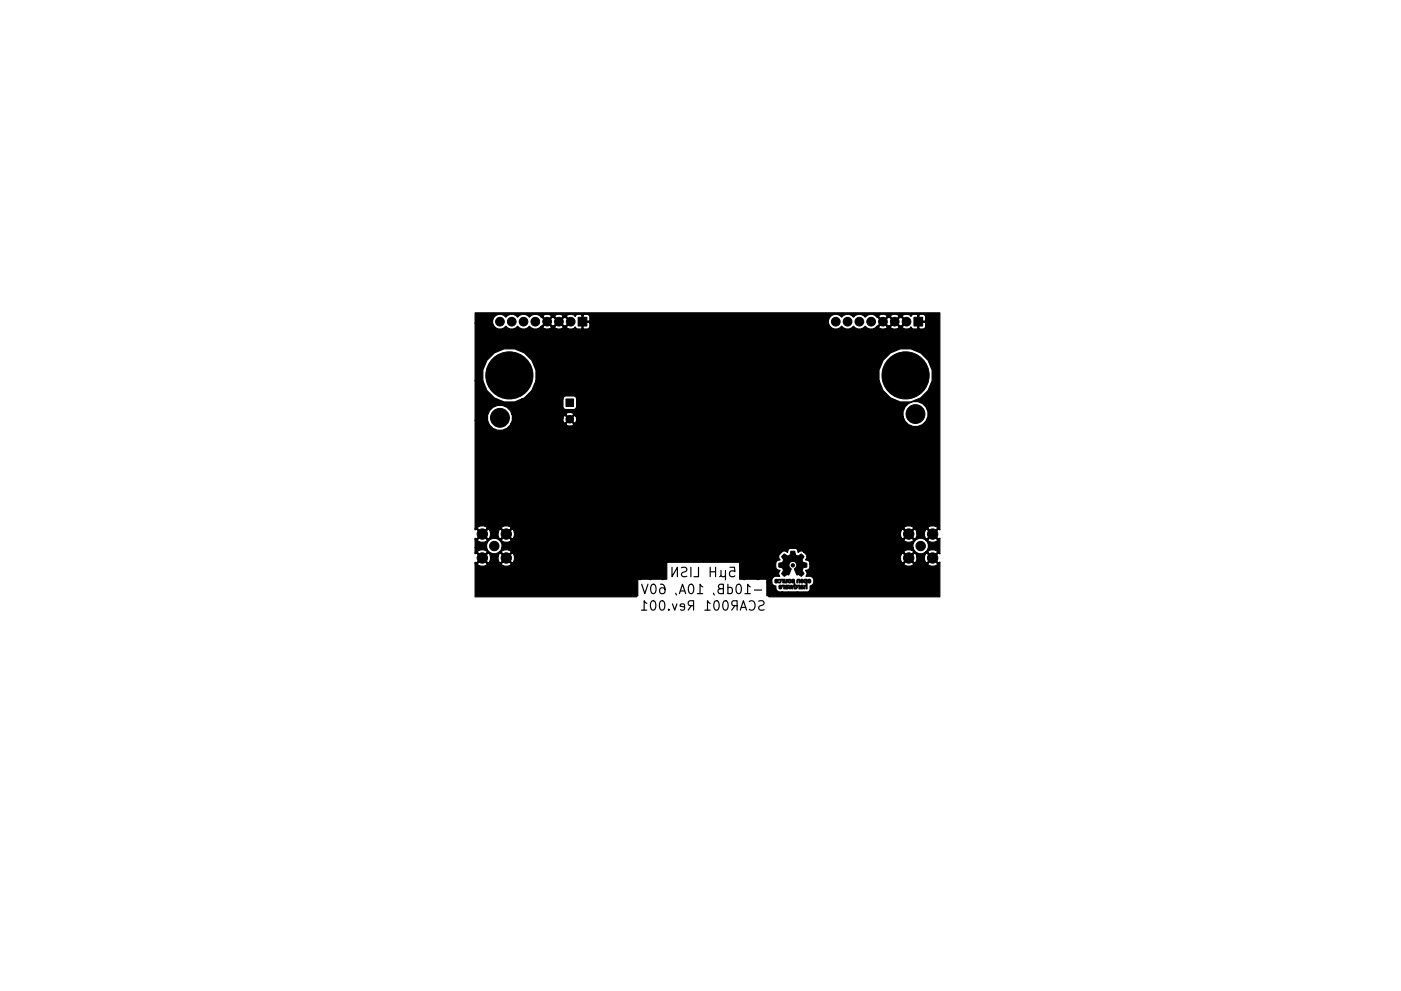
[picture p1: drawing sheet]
<svg xmlns="http://www.w3.org/2000/svg" width="297mm" height="210mm" viewBox="0 0 297 210" stroke-linecap="round" stroke-linejoin="round" font-family="sans-serif">
<g fill="none" stroke="#000" stroke-width=".25">
<path d="M136 129.5h1.1M136 124l.7 2 .7-2M137.1 128l-.5-.5v2M138.1 127.6l.5-.1a1.25 1.25 0 0 1 0 2l-.4-.1-.2-.3-.1-.9zM138.2 124h.4a1.25 1.25 0 0 1 0 2h-.2a1.33 1.33 0 0 1-.2-2zM140 127.6l.5-.1a1.25 1.25 0 0 1 0 2l-.4-.1-.2-.3-.1-.9zM140 124a.79 .79 0 0 1 1 .8v.8l-.2 .3-.6 .1-.3-.2v-.7l.1-.3 .6-.1 .4 .4M141.8 129.3v.2M142.5 120.4v2l1.1-2v2M142.6 128.1l.4 1.4 .5-1.4M143.3 125.9l.2 .3M144 126l.7-2 .7 2"/>
<path d="M144.2 125.4h1M144.5 120.4h.7l.4 .3-.2 .5-.8 .4v.6l.3 .2 .7-.1M145.1 128.8l-.9-.2 .1-.4 .6-.1 .2 .3-.1 1h-.7M146.1 124.1l.5-.1a1.25 1.25 0 0 1 0 2l-.4-.1-.2-.3-.1-.9zM146.5 120.4v2M146.6 128.5l-.7 1M147 128.5h-.7a.54 .54 0 0 1-.4-.5 .54 .54 0 0 1 .4-.5h.7v2M147.9 126h1.1M148.1 120.4v2h-1M149 124.5l-.6-.5v2M149.4 129.5h1.2M150.6 128l-.6-.5v2"/>
<path d="M150.6 121.3h1.1M150.6 120.4v2M151.3 125.9l.2 .3M151.5 127.6l.5-.1a1.25 1.25 0 0 1 0 2l-.4-.1-.2-.3-.1-.9zM151.7 120.4v2M152.7 124.9a.53 .53 0 0 0-.5 .5 .53 .53 0 0 0 .4 .6h.8v-2h-.7l-.3 .1-.1 .4 .2 .3 .9 .1M152.9 122.1l-.3 .3M152.9 121l.1 1.3 .5 .1 .3-.3M153.4 127.6l.5-.1a1.25 1.25 0 0 1 0 2l-.4-.1-.2-.3-.1-.9zM153.8 121v2M154.3 124.7l.6-.1 .4 .4v.6l-.2 .3h-.8M154.3 124v2"/>
<path d="M154.8 120.4h.9l.1 .9-.3-.2-.6 .1-.2 .3 .1 .7 .3 .2h.4l.3-.2M155.8 128.5l-.7 1M156.2 124.1l.5-.1a1.25 1.25 0 0 1 0 2l-.4-.1-.2-.3-.1-.9zM156.3 128.5l-1-.1a.54 .54 0 0 1-.2-.5 .54 .54 0 0 1 .4-.4h.8v2M157 129.5l.6-2 .7 2M157.1 128.9h1M157.9 126h1.2M158.9 127.6a.8 .8 0 0 1 1 0 .8 .8 0 0 1 .2 1 .75 .75 0 0 1-.4 .8 .75 .75 0 0 1-.8-.1M159.1 124.5l-.6-.5v2M159.9 125.2h1.6M160.9 127.5h.7l.4 .3-.2 .5-.8 .4v.6l.2 .2 .8-.1"/>
</g>
<g fill="#000" stroke="#000" stroke-width=".21">
<path d="M122.6 67.3h1.8v1.9h-1.8zM193.8 67.3h1.8v1.9h-1.8zM120 84.6h1.6v1.6h-1.6zM166.1 117.7l.2-.2 .7 .5 .5-.3 .2-.8h.8l.2 .8 .5 .3 .7-.5a.56 .56 0 0 1 .4 .9 .68 .68 0 0 0 0 .9 .68 .68 0 0 0 .7 .2h.1a.55 .55 0 0 1-.3 .9 .71 .71 0 0 0-.7 .5 .71 .71 0 0 0 .4 .8 .55 .55 0 0 1-.9 .4l-.3-.2-.3 .1-.6-1.2a.83 .83 0 0 0 .5-1.1 .83 .83 0 0 0-1-.5 .83 .83 0 0 0-.5 1l.3 .4a1.26 1.26 0 0 1-.4 1.2l-.1 .2a.44 .44 0 0 0-.8 .2 .67 .67 0 0 1-.7-.5 .74 .74 0 0 0 .3-.9 .74 .74 0 0 0-.8-.5h-.1a.55 .55 0 0 1 .4-.9 .68 .68 0 0 0 .6-.6 .68 .68 0 0 0-.4-.7zM164.3 123a.33 .33 0 0 1 .4-.1 .33 .33 0 0 1 .2 .3l-.3-.2-.1 .2a.31 .31 0 0 1 .4 .1 .31 .31 0 0 1-.1 .4 .31 .31 0 0 1-.4 0l-.1-.1 .5-.2h-.5zM165 123a.39 .39 0 0 1 .5 0 .39 .39 0 0 1 0 .6 .39 .39 0 0 1-.5 0v-.1a.26 .26 0 0 0 .4-.1 .26 .26 0 0 0-.2-.3zM165.2 124.2h.1a.33 .33 0 0 1 .3 0 .33 .33 0 0 1 .2 .3l-.3-.2-.2 .2a.31 .31 0 0 1 .5 .1 .31 .31 0 0 1-.1 .4 .31 .31 0 0 1-.5-.1v-.2l.3 .1 .1-.2h-.5zM165.6 122.9h.5v.8h-.1v-.6zM165.8 124.2l.5-.1v.9h-.1l-.1-.6zM166.6 124.2h.5l-.4 .2 .4 .1 .1 .2h-.5l.1 .1 .4-.1-.1 .2-.6 .1zM166.3 122.9h.2v.6l.3-.1v-.5h.1v.4a.43 .43 0 0 1-.2 .4 .43 .43 0 0 1-.4 0zM167.2 122.9a.34 .34 0 0 1 .4 0 .34 .34 0 0 1 .1 .4l-.1-.1a.17 .17 0 0 0-.3 0 .17 .17 0 0 0 0 .2 .17 .17 0 0 0 .3 0v-.1a.22 .22 0 0 1 .1 .3 .22 .22 0 0 1-.3 .1l-.3-.2z"/>
<path d="M167.2 124.1h.1l.2 .6 .2-.6h.1l.2 .5 .1-.5h.2l-.3 .9h-.1l-.2-.6-.1 .6h-.2zM167.9 123a.32 .32 0 0 1 .4-.1 .32 .32 0 0 1 .1 .4 .32 .32 0 0 1-.4 .1l.5 .2a.32 .32 0 0 1-.4 .1 .32 .32 0 0 1-.1-.5l.3-.1h-.4zM168.4 123.8h.2v.4h.4v.4l-.2-.1a.19 .19 0 0 0-.2-.1 .19 .19 0 0 0-.1 .3 .19 .19 0 0 0 .3 0l.2-.1-.1 .3-.5 .1zM169 122.9h.6v.8h-.2v-.4a.17 .17 0 0 0-.1-.2 .17 .17 0 0 0-.2 .2v.4h-.2zM169 124.2l.6-.1v.9h-.2v-.3a.33 .33 0 0 0-.4-.4zM169.8 123l.4-.1 .2 .3-.4-.2-.1 .2h.3a.27 .27 0 0 1 .2 .4 .27 .27 0 0 1-.4 .1l-.3-.1 .5-.2h-.5zM169.8 124.2h.5l-.4 .2 .4 .2 .1 .1-.5-.1 .1 .2 .4-.1-.1 .2-.6 .1zM170.6 122.9h.5v.4h-.2a.2 .2 0 0 0-.2-.2 .2 .2 0 0 0-.1 .3 .2 .2 0 0 0 .2 .1l.3-.2v1.7h-.2l-.1-.7-.1 .1v.6h-.2v-.7l.2-.1h.2v-.6a.4 .4 0 0 1-.4-.1 .4 .4 0 0 1 .1-.6zM171.3 123l.5-.1 .1 .4h-.2a.19 .19 0 0 0-.2-.1 .19 .19 0 0 0-.1 .3 .19 .19 0 0 0 .3 0v-.2h.2a.37 .37 0 0 1-.5 .4 .37 .37 0 0 1-.1-.6z"/>
<circle cx="101.4" cy="77.9" r=".35"/>
<circle cx="101.4" cy="67.1" r=".35"/>
<circle cx="101.4" cy="69.8" r=".35"/>
<circle cx="101.4" cy="72.6" r=".35"/>
<circle cx="101.4" cy="75.5" r=".35"/>
<circle cx="106" cy="68.2" r=".92"/>
<circle cx="108" cy="79.6" r="5"/>
<circle cx="108.5" cy="68.2" r=".92"/>
<circle cx="111" cy="68.2" r=".92"/>
<circle cx="113.5" cy="68.2" r=".92"/>
<circle cx="116" cy="68.2" r=".92"/>
<circle cx="116.5" cy="71.5" r=".35"/>
<circle cx="118.5" cy="68.2" r=".92"/>
<circle cx="118.8" cy="72" r=".35"/>
<circle cx="121" cy="68.2" r=".92"/>
<circle cx="121.8" cy="72" r=".35"/>
<circle cx="124.8" cy="72" r=".35"/>
<circle cx="127.4" cy="72.8" r=".35"/>
<circle cx="127.7" cy="67.2" r=".35"/>
<circle cx="128.1" cy="70.6" r=".35"/>
<circle cx="131.6" cy="67.2" r=".35"/>
<circle cx="132.1" cy="70.6" r=".35"/>
<circle cx="132.5" cy="73.6" r=".35"/>
<circle cx="135" cy="67.2" r=".35"/>
<circle cx="135.9" cy="73.6" r=".35"/>
<circle cx="138.4" cy="67.2" r=".35"/>
<circle cx="139" cy="70.7" r=".35"/>
<circle cx="139" cy="73.6" r=".35"/>
<circle cx="142" cy="67.2" r=".35"/>
<circle cx="144.5" cy="70.7" r=".35"/>
<circle cx="144.5" cy="73.7" r=".35"/>
<circle cx="145.9" cy="67.2" r=".35"/>
<circle cx="147.9" cy="73.7" r=".35"/>
<circle cx="149.3" cy="67.2" r=".35"/>
<circle cx="151.1" cy="70.7" r=".35"/>
<circle cx="151.1" cy="73.7" r=".35"/>
<circle cx="153.3" cy="67.2" r=".35"/>
<circle cx="156.4" cy="70.7" r=".35"/>
<circle cx="156.4" cy="73.6" r=".35"/>
<circle cx="157" cy="67.2" r=".35"/>
<circle cx="159.8" cy="73.6" r=".35"/>
<circle cx="161.1" cy="67.2" r=".35"/>
<circle cx="163.1" cy="70.7" r=".35"/>
<circle cx="163.1" cy="73.6" r=".35"/>
<circle cx="165.6" cy="67.2" r=".35"/>
<circle cx="168.3" cy="70.7" r=".35"/>
<circle cx="168.3" cy="73.8" r=".35"/>
<circle cx="168.9" cy="67.2" r=".35"/>
<circle cx="171.8" cy="73.8" r=".35"/>
<circle cx="173.9" cy="67.2" r=".35"/>
<circle cx="173.9" cy="69.5" r=".35"/>
<circle cx="175.3" cy="73.8" r=".35"/>
<circle cx="175.3" cy="71.5" r=".35"/>
<circle cx="177.2" cy="68.2" r=".92"/>
<circle cx="179.7" cy="68.2" r=".92"/>
<circle cx="182.2" cy="68.2" r=".92"/>
<circle cx="184.7" cy="68.2" r=".92"/>
<circle cx="187.2" cy="68.2" r=".92"/>
<circle cx="189.7" cy="68.2" r=".92"/>
<circle cx="192" cy="79.6" r="5"/>
<circle cx="192.2" cy="68.2" r=".92"/>
<circle cx="198.6" cy="67.2" r=".35"/>
<circle cx="198.6" cy="79.2" r=".35"/>
<circle cx="198.6" cy="70.2" r=".35"/>
<circle cx="198.6" cy="73.2" r=".35"/>
<circle cx="198.6" cy="76.2" r=".35"/>
<circle cx="101.4" cy="86.4" r=".35"/>
<circle cx="101.4" cy="89.1" r=".35"/>
<circle cx="101.4" cy="83.7" r=".35"/>
<circle cx="101.4" cy="81" r=".35"/>
<circle cx="101.5" cy="97.3" r=".35"/>
<circle cx="101.5" cy="92.4" r=".35"/>
<circle cx="101.5" cy="95" r=".35"/>
<circle cx="103.9" cy="92.4" r=".35"/>
<circle cx="106" cy="88.6" r="2"/>
<circle cx="106.8" cy="92.4" r=".35"/>
<circle cx="108" cy="98.6" r="5"/>
<circle cx="109.7" cy="91" r=".35"/>
<circle cx="112" cy="92.3" r=".35"/>
<circle cx="115.4" cy="94.2" r="2"/>
<circle cx="115.5" cy="90.3" r=".35"/>
<circle cx="117.7" cy="89.5" r=".35"/>
<circle cx="120.8" cy="88.9" r=".8"/>
<circle cx="122.2" cy="96.6" r=".35"/>
<circle cx="124.5" cy="88.1" r=".35"/>
<circle cx="124.9" cy="92.6" r=".35"/>
<circle cx="125.9" cy="98.9" r=".35"/>
<circle cx="126.3" cy="86.3" r=".35"/>
<circle cx="128.1" cy="84.5" r=".35"/>
<circle cx="129" cy="89.8" r=".35"/>
<circle cx="129" cy="96.1" r=".35"/>
<circle cx="130" cy="82.6" r=".35"/>
<circle cx="133.2" cy="82.6" r=".35"/>
<circle cx="133.4" cy="90.2" r=".4"/>
<circle cx="134.1" cy="92.1" r=".4"/>
<circle cx="134.1" cy="88.4" r=".4"/>
<circle cx="134.7" cy="97.1" r=".35"/>
<circle cx="136" cy="92.9" r=".4"/>
<circle cx="136" cy="82.6" r=".35"/>
<circle cx="136" cy="87.6" r=".4"/>
<circle cx="136" cy="90.2" r="3.5"/>
<circle cx="137.9" cy="92.1" r=".4"/>
<circle cx="137.9" cy="88.4" r=".4"/>
<circle cx="138.6" cy="90.2" r=".4"/>
<circle cx="138.9" cy="82.6" r=".35"/>
<circle cx="140.7" cy="93.6" r=".35"/>
<circle cx="142.1" cy="82.6" r=".35"/>
<circle cx="142.1" cy="88.2" r=".35"/>
<circle cx="145.3" cy="82.6" r=".35"/>
<circle cx="148" cy="82.6" r=".35"/>
<circle cx="148.2" cy="96.9" r=".35"/>
<circle cx="149.7" cy="86.2" r=".35"/>
<circle cx="149.8" cy="93.5" r=".35"/>
<circle cx="150.8" cy="82.6" r=".35"/>
<circle cx="154.1" cy="82.6" r=".35"/>
<circle cx="156.4" cy="96.9" r=".35"/>
<circle cx="157.2" cy="82.6" r=".35"/>
<circle cx="157.7" cy="88.3" r=".35"/>
<circle cx="159.9" cy="94.8" r=".35"/>
<circle cx="160.1" cy="82.6" r=".35"/>
<circle cx="161.4" cy="90.2" r=".4"/>
<circle cx="162.1" cy="92.1" r=".4"/>
<circle cx="162.1" cy="88.4" r=".4"/>
<circle cx="162.9" cy="82.6" r=".35"/>
<circle cx="164" cy="92.9" r=".4"/>
<circle cx="164" cy="87.6" r=".4"/>
<circle cx="164" cy="90.2" r="3.5"/>
<circle cx="165.9" cy="92.1" r=".4"/>
<circle cx="165.9" cy="88.4" r=".4"/>
<circle cx="165.9" cy="96.5" r=".35"/>
<circle cx="166.1" cy="82.6" r=".35"/>
<circle cx="166.6" cy="90.2" r=".4"/>
<circle cx="169.2" cy="82.6" r=".35"/>
<circle cx="169.4" cy="86.1" r=".35"/>
<circle cx="169.4" cy="94.3" r=".35"/>
<circle cx="171.7" cy="91.1" r=".35"/>
<circle cx="172.1" cy="97.4" r=".35"/>
<circle cx="172.2" cy="82.6" r=".35"/>
<circle cx="173.9" cy="86.3" r=".35"/>
<circle cx="175.2" cy="82.6" r=".35"/>
<circle cx="175.7" cy="98.5" r=".35"/>
<circle cx="175.7" cy="95.9" r=".35"/>
<circle cx="175.7" cy="92.7" r=".35"/>
<circle cx="175.7" cy="89.7" r=".35"/>
<circle cx="177.8" cy="87.5" r=".35"/>
<circle cx="178" cy="82.6" r=".35"/>
<circle cx="180.3" cy="83.4" r=".35"/>
<circle cx="180.4" cy="98.3" r=".35"/>
<circle cx="180.4" cy="95.8" r=".35"/>
<circle cx="180.6" cy="86.1" r=".35"/>
<circle cx="180.6" cy="89.8" r=".35"/>
<circle cx="180.6" cy="92.7" r=".35"/>
<circle cx="183" cy="83.4" r=".35"/>
<circle cx="183.2" cy="89.8" r=".35"/>
<circle cx="183.4" cy="86.1" r=".35"/>
<circle cx="184.4" cy="84.6" r=".35"/>
<circle cx="185.2" cy="89" r=".35"/>
<circle cx="185.9" cy="83.4" r=".35"/>
<circle cx="186.8" cy="87.4" r=".35"/>
<circle cx="186.9" cy="91.8" r="2"/>
<circle cx="188.5" cy="85.7" r=".35"/>
<circle cx="191.5" cy="91.1" r=".35"/>
<circle cx="192" cy="98.6" r="5"/>
<circle cx="194.1" cy="87.8" r="2"/>
<circle cx="198.6" cy="91.1" r=".35"/>
<circle cx="198.6" cy="94.1" r=".35"/>
<circle cx="198.6" cy="85.2" r=".35"/>
<circle cx="198.6" cy="88.2" r=".35"/>
<circle cx="198.6" cy="82.3" r=".35"/>
<circle cx="198.6" cy="97.2" r=".35"/>
<circle cx="101.5" cy="110.8" r=".35"/>
<circle cx="101.5" cy="102.8" r=".35"/>
<circle cx="101.5" cy="108.4" r=".35"/>
<circle cx="101.5" cy="105.7" r=".35"/>
<circle cx="101.5" cy="100.2" r=".35"/>
<circle cx="102.3" cy="118.4" r="1.1"/>
<circle cx="102.3" cy="113.3" r="1.1"/>
<circle cx="104.7" cy="110.8" r=".35"/>
<circle cx="104.8" cy="115.8" r="1"/>
<circle cx="104.8" cy="106.5" r=".35"/>
<circle cx="107.3" cy="118.4" r="1.1"/>
<circle cx="107.3" cy="113.3" r="1.1"/>
<circle cx="108.2" cy="110.8" r=".35"/>
<circle cx="109.6" cy="112.2" r=".35"/>
<circle cx="109.8" cy="119.5" r=".35"/>
<circle cx="110.8" cy="113.6" r=".35"/>
<circle cx="111" cy="117.6" r=".35"/>
<circle cx="111.9" cy="106.8" r=".35"/>
<circle cx="112.6" cy="112.3" r=".35"/>
<circle cx="113.7" cy="117" r=".35"/>
<circle cx="114.6" cy="110.3" r=".35"/>
<circle cx="116.1" cy="118.4" r=".4"/>
<circle cx="116.2" cy="114.7" r=".35"/>
<circle cx="116.7" cy="103.4" r=".35"/>
<circle cx="116.8" cy="108.1" r=".35"/>
<circle cx="118" cy="117.6" r=".4"/>
<circle cx="118.6" cy="112.3" r=".35"/>
<circle cx="119" cy="107.4" r=".35"/>
<circle cx="119.9" cy="118.4" r=".4"/>
<circle cx="121" cy="106.7" r=".35"/>
<circle cx="121.3" cy="111.3" r=".35"/>
<circle cx="121.6" cy="115.3" r=".35"/>
<circle cx="122.3" cy="101.6" r=".35"/>
<circle cx="123.1" cy="107.3" r=".35"/>
<circle cx="124" cy="112.4" r=".35"/>
<circle cx="124.1" cy="105.6" r=".35"/>
<circle cx="125.6" cy="104.1" r=".35"/>
<circle cx="125.6" cy="113.9" r=".35"/>
<circle cx="126.6" cy="118.1" r=".35"/>
<circle cx="127.1" cy="105.6" r=".35"/>
<circle cx="127.2" cy="112.4" r=".35"/>
<circle cx="128.2" cy="113.9" r=".35"/>
<circle cx="128.3" cy="104.2" r=".35"/>
<circle cx="130.1" cy="100.5" r=".35"/>
<circle cx="130.2" cy="115.2" r=".35"/>
<circle cx="130.2" cy="102.8" r=".35"/>
<circle cx="132.1" cy="104.2" r=".35"/>
<circle cx="132.2" cy="113.9" r=".35"/>
<circle cx="133.6" cy="118.8" r=".35"/>
<circle cx="133.6" cy="101.2" r=".35"/>
<circle cx="133.7" cy="111.5" r=".35"/>
<circle cx="133.8" cy="105.8" r=".35"/>
<circle cx="135.1" cy="104.2" r=".35"/>
<circle cx="135.1" cy="113.9" r=".35"/>
<circle cx="137" cy="115.2" r=".35"/>
<circle cx="137" cy="102.8" r=".35"/>
<circle cx="138.9" cy="117.5" r=".35"/>
<circle cx="138.9" cy="104.2" r=".35"/>
<circle cx="139" cy="113.9" r=".35"/>
<circle cx="139.9" cy="110.9" r=".35"/>
<circle cx="140" cy="101.4" r=".35"/>
<circle cx="140.5" cy="119.9" r=".35"/>
<circle cx="140.6" cy="112.4" r=".35"/>
<circle cx="140.7" cy="105.6" r=".35"/>
<circle cx="142" cy="118.4" r=".35"/>
<circle cx="142.2" cy="104.1" r=".35"/>
<circle cx="142.2" cy="113.9" r=".35"/>
<circle cx="143.8" cy="105.6" r=".35"/>
<circle cx="143.9" cy="112.4" r=".35"/>
<circle cx="144.7" cy="118.4" r=".35"/>
<circle cx="145.1" cy="115.6" r=".35"/>
<circle cx="145.2" cy="110.9" r=".35"/>
<circle cx="145.2" cy="101.6" r=".35"/>
<circle cx="146.5" cy="112.4" r=".35"/>
<circle cx="146.6" cy="105.6" r=".35"/>
<circle cx="148.2" cy="104.1" r=".35"/>
<circle cx="148.2" cy="113.9" r=".35"/>
<circle cx="148.6" cy="118.4" r=".35"/>
<circle cx="149.8" cy="105.6" r=".35"/>
<circle cx="149.8" cy="112.4" r=".35"/>
<circle cx="151.6" cy="110.9" r=".35"/>
<circle cx="151.7" cy="115.4" r=".35"/>
<circle cx="152.5" cy="118.4" r=".35"/>
<circle cx="152.8" cy="101.7" r=".35"/>
<circle cx="152.9" cy="105.5" r=".35"/>
<circle cx="153.3" cy="112.1" r=".35"/>
<circle cx="155.8" cy="105.5" r=".35"/>
<circle cx="155.8" cy="113.9" r=".35"/>
<circle cx="156.2" cy="118.4" r=".35"/>
<circle cx="157.3" cy="101.7" r=".35"/>
<circle cx="157.8" cy="119.9" r=".35"/>
<circle cx="158.3" cy="112.1" r=".35"/>
<circle cx="158.9" cy="105.5" r=".35"/>
<circle cx="159.3" cy="115.7" r=".35"/>
<circle cx="160" cy="110.9" r=".35"/>
<circle cx="161.8" cy="105.5" r=".35"/>
<circle cx="161.8" cy="112.4" r=".35"/>
<circle cx="162.9" cy="100.6" r=".35"/>
<circle cx="163.4" cy="104.1" r=".35"/>
<circle cx="163.4" cy="118.7" r=".35"/>
<circle cx="163.4" cy="113.9" r=".35"/>
<circle cx="164.9" cy="105.5" r=".35"/>
<circle cx="165" cy="112.4" r=".35"/>
<circle cx="166.6" cy="110.9" r=".35"/>
<circle cx="166.7" cy="115.7" r=".35"/>
<circle cx="168.1" cy="119.9" r=".35"/>
<circle cx="168.4" cy="105.6" r=".35"/>
<circle cx="168.4" cy="112.4" r=".35"/>
<circle cx="168.8" cy="100.2" r=".35"/>
<circle cx="170" cy="104.1" r=".35"/>
<circle cx="170" cy="113.9" r=".35"/>
<circle cx="171.6" cy="105.6" r=".35"/>
<circle cx="171.6" cy="112.4" r=".35"/>
<circle cx="172.8" cy="102.2" r=".35"/>
<circle cx="172.9" cy="111.1" r=".35"/>
<circle cx="173.3" cy="106.8" r=".35"/>
<circle cx="174.8" cy="111.1" r=".35"/>
<circle cx="175.2" cy="115" r=".35"/>
<circle cx="175.8" cy="100.7" r=".35"/>
<circle cx="175.8" cy="102.9" r=".35"/>
<circle cx="175.8" cy="105.4" r=".35"/>
<circle cx="176.7" cy="111.1" r=".35"/>
<circle cx="178.8" cy="111.1" r=".35"/>
<circle cx="180.1" cy="118.4" r=".4"/>
<circle cx="180.3" cy="105.7" r=".35"/>
<circle cx="180.4" cy="100.7" r=".35"/>
<circle cx="180.4" cy="103" r=".35"/>
<circle cx="180.5" cy="113.9" r=".35"/>
<circle cx="181.2" cy="111.1" r=".35"/>
<circle cx="182" cy="117.6" r=".4"/>
<circle cx="183.3" cy="111.2" r=".35"/>
<circle cx="183.5" cy="106.7" r=".35"/>
<circle cx="183.9" cy="118.4" r=".4"/>
<circle cx="184.8" cy="103.3" r=".35"/>
<circle cx="185.2" cy="110.7" r=".35"/>
<circle cx="185.3" cy="107.4" r=".35"/>
<circle cx="185.6" cy="115.6" r=".35"/>
<circle cx="187.7" cy="110.7" r=".35"/>
<circle cx="187.7" cy="107.4" r=".35"/>
<circle cx="188.2" cy="113.8" r=".35"/>
<circle cx="188.3" cy="118" r=".35"/>
<circle cx="190.5" cy="110.7" r=".35"/>
<circle cx="190.5" cy="107.4" r=".35"/>
<circle cx="192.7" cy="113.3" r="1.1"/>
<circle cx="192.7" cy="118.4" r="1.1"/>
<circle cx="193.4" cy="108" r=".35"/>
<circle cx="195.2" cy="115.8" r="1"/>
<circle cx="195.3" cy="109.9" r=".35"/>
<circle cx="197.7" cy="113.3" r="1.1"/>
<circle cx="197.7" cy="118.4" r="1.1"/>
<circle cx="198.6" cy="109.2" r=".35"/>
<circle cx="198.6" cy="100.1" r=".35"/>
<circle cx="198.6" cy="106.2" r=".35"/>
<circle cx="198.6" cy="103.2" r=".35"/>
<circle cx="101.5" cy="125.9" r=".35"/>
<circle cx="101.5" cy="123.4" r=".35"/>
<circle cx="101.5" cy="120.7" r=".35"/>
<circle cx="104.7" cy="120.7" r=".35"/>
<circle cx="105.1" cy="125.9" r=".35"/>
<circle cx="108.1" cy="120.7" r=".35"/>
<circle cx="108.5" cy="125.9" r=".35"/>
<circle cx="111.7" cy="125.9" r=".35"/>
<circle cx="111.8" cy="122.8" r=".35"/>
<circle cx="115" cy="125.9" r=".35"/>
<circle cx="115.4" cy="120.2" r=".4"/>
<circle cx="116.1" cy="122.1" r=".4"/>
<circle cx="118" cy="120.2" r="3.5"/>
<circle cx="118" cy="122.9" r=".4"/>
<circle cx="118" cy="125.9" r=".35"/>
<circle cx="119.9" cy="122.1" r=".4"/>
<circle cx="120.6" cy="120.2" r=".4"/>
<circle cx="121.1" cy="125.9" r=".35"/>
<circle cx="124.7" cy="125.9" r=".35"/>
<circle cx="124.8" cy="122.2" r=".35"/>
<circle cx="128.3" cy="125.9" r=".35"/>
<circle cx="129.6" cy="121.7" r=".35"/>
<circle cx="131.8" cy="125.9" r=".35"/>
<circle cx="134.3" cy="125.9" r=".35"/>
<circle cx="134.3" cy="124" r=".35"/>
<circle cx="135.7" cy="122.6" r=".35"/>
<circle cx="137.9" cy="122.6" r=".35"/>
<circle cx="140.5" cy="122.6" r=".35"/>
<circle cx="157.8" cy="122.6" r=".35"/>
<circle cx="160.7" cy="122.6" r=".35"/>
<circle cx="163.3" cy="126" r=".35"/>
<circle cx="163.3" cy="122.6" r=".35"/>
<circle cx="167.6" cy="126" r=".35"/>
<circle cx="171.1" cy="126" r=".35"/>
<circle cx="174.6" cy="126" r=".35"/>
<circle cx="175.2" cy="120.7" r=".35"/>
<circle cx="178.1" cy="126" r=".35"/>
<circle cx="179.4" cy="120.2" r=".4"/>
<circle cx="180.1" cy="122.1" r=".4"/>
<circle cx="181.3" cy="126" r=".35"/>
<circle cx="182" cy="120.2" r="3.5"/>
<circle cx="182" cy="122.9" r=".4"/>
<circle cx="183.9" cy="122.1" r=".4"/>
<circle cx="184.6" cy="120.2" r=".4"/>
<circle cx="184.8" cy="126" r=".35"/>
<circle cx="187.9" cy="126" r=".35"/>
<circle cx="188.1" cy="122.3" r=".35"/>
<circle cx="191.4" cy="126" r=".35"/>
<circle cx="191.8" cy="123.2" r=".35"/>
<circle cx="194.4" cy="126" r=".35"/>
<circle cx="197.2" cy="126" r=".35"/>
<circle cx="198.2" cy="123.4" r=".35"/>
</g>
<g fill="#000" stroke="#000" stroke-width=".25">
<path d="M100.7 66.4h98.6v46l-.3-.1-1.1 1 1.1 1.1 .3-.2v3.3l-.3-.2-1.1 1.1 1.1 1 .3-.1v7.3h-36.3v-.2h-.4v-2.8l1.1 .1a.9 .9 0 0 0 .8 .6l.1 .9 .6 .4h5.5a.81 .81 0 0 0 1.1-.6v-.7l.4-.1 .3-.4v-.8l-.5-.7h-1.1l.2-.6-.3-.7 .8-.3 .1-1.1h19.9a1.26 1.26 0 0 0 2.1 0h3l.1 .3a1.36 1.36 0 0 0 2-.3l-1.1-1-1 1h-3l-1-1-1.1 1h-19.9l-.2-.6-.7-.2 .3-.7h19.8v.7l.3 .5 .2 .1 1.1-1h.3l1.1 1 .3-.1 .2-.6v-.6h1.6v.7l.2 .5 .3 .1 1.1-1-1.1-1.1-.3 .2-.2 .6h-1.6l-.2-.6-.3-.2-1.1 1.1h-.3l-1.1-1.1-.2 .2-.3 .6h-19.8l-.1-.4-.5-.5h21.1l1.1 1 1-1-.1-.3a1.36 1.36 0 0 0-2 .3h-21.1l-.7-.3-.6 .3-.2-.6-.2-.2-1.3-.1-.4 .3-.1 .6-.6-.3h-.3l-1 1v.4l.3 .5-.7 .3-.2 .5 .1 1 .8 .4-.3 .7 .2 .5-.4 .1a1.04 1.04 0 0 0-1.3 1.3h-1v-.7h-5.8v-3.6h-15.4v3.6h-6.2v3.5h-.2v.2h-34.3v-7h.5l.1 .3a1.36 1.36 0 0 0 2-.3h3l.1 .3a1.36 1.36 0 0 0 2-.3l-1.1-1-1 1h-3l-1-1-1.1 1h-.5v-.3l.3 .1 1.1-1h.3l1.1 1 .3-.1 .2-.6v-.6h1.6v.7l.2 .5 .3 .1 1.1-1h.3l1.1 1a1.26 1.26 0 0 0 0-2.1l-1.1 1.1h-.3l-1.1-1.1-.3 .2-.2 .6h-1.6l-.2-.6-.3-.2-1.1 1.1h-.3l-1.1-1.1-.3 .2v-.3h.5l1.1 1 1-1a1.26 1.26 0 0 0-2.1 0h-.5v-1h2.5l.2 .6a1.64 1.64 0 0 0 2.4 .4h.5l1 1 1.1-1-.1-.3a1.36 1.36 0 0 0-2 .3h-.5l.4-.4 .2-.6h87.2l.2 .6a1.64 1.64 0 0 0 2.4 .4h.5l1 1 1.1-1-.1-.3a1.36 1.36 0 0 0-2 .3h-.5l.4-.4a1.64 1.64 0 0 0-.4-2.3h.5l.1 .3a1.36 1.36 0 0 0 2-.3l-1.1-1-1 1h-.6a1.67 1.67 0 0 0-1.8 0 1.67 1.67 0 0 0-.7 1.7h-87.2v-.7l-.2-.6-.4-.4h.5l.1 .3a1.36 1.36 0 0 0 2-.3h83.2l.1 .3a1.36 1.36 0 0 0 2-.3l-1-1-1.1 1h-83.2l-1.1-1-1 1h-.5a1.65 1.65 0 0 0-1.9-.1 1.65 1.65 0 0 0-.7 1.8h-2.5v-1.7h.5l.1 .3a1.36 1.36 0 0 0 2-.3l-1-1-1.1 1h-.5v-.3l.3 .2 1.1-1.1h.3l1.1 1.1 .3-.2 .2-.6v-.6h1.6v.7l.2 .5 .3 .2 1.1-1.1h.3l1.1 1.1 .2-.2 .3-.6v-.6h81.8v.7l.3 .5 .2 .2 1.1-1.1h.3l1.1 1.1 .3-.2 .2-.6v-.6h1.6v.7l.2 .5 .3 .2 1.1-1.1-1.1-1-.3 .1-.2 .6h-1.6l-.2-.6-.3-.1-1.1 1h-.3l-1.1-1-.2 .1-.3 .6h-81.8l-.3-.6-.2-.1-1.1 1h-.3l-1.1-1-.3 .1-.2 .6h-1.6l-.2-.6-.3-.1-1.1 1h-.3l-1.1-1-.3 .1v-.3h.5l1.1 1 1-1h3l1 1 1.1-1h83.2l1.1 1 1-1h3l1 1 1.1-1a1.26 1.26 0 0 0-2.1 0h-3l-.1-.3a1.36 1.36 0 0 0-2 .3h-83.2l-.1-.3a1.36 1.36 0 0 0-2 .3h-3l-.1-.3a1.36 1.36 0 0 0-2 .3h-.5v-22.9h2.7l.4 .9a2.65 2.65 0 0 0 4.5-.1h11.7v.2a1.05 1.05 0 0 0 1.6-.2l-.8-.9-.8 .9h-11.7l.3-.8v-.5h10.8l.1 1 .3 .1 .8-.9h.4l.8 .9a1.03 1.03 0 0 0 .3-1.4h69.4l.4 .9a2.69 2.69 0 0 0 4.4 0 2.69 2.69 0 0 0-1.7-4.1 2.69 2.69 0 0 0-3.1 3.2h-69.4l-.3-.3-.8 .8h-.4l-.8-.8-.3 .1-.1 .5h-10.8v-.8h11.4l.8 .9 .8-.9a.97 .97 0 0 0-1.6 0h-11.4l-.4-.7a2.69 2.69 0 0 0-3.2-1 2.69 2.69 0 0 0-1.6 3h-2.7v-8.4h1.7l.8 2a5.6 5.6 0 0 0 7.5 1.8h8.7v1.6a.65 .65 0 0 0 .6 .7h1.6l.5-.2 .1-.5v-1.6a.65 .65 0 0 0-.6-.6h-1.8l-.4 .6h-8.7a5.4 5.4 0 0 0 2.9-3.8h72.8l.8 2a5.7 5.7 0 0 0 9.6 0 5.7 5.7 0 0 0-3.7-8.8 5.7 5.7 0 0 0-6.7 6.8h-72.8v-2.3a5.7 5.7 0 0 0-6.7-4.5 5.7 5.7 0 0 0-4.5 6.8h-1.7v-12.2h3.7l.3 .5a1.57 1.57 0 0 0 2.6 .1 1.55 1.55 0 0 0 2.5 0 1.55 1.55 0 0 0 2.5 0 1.52 1.52 0 0 0 2.3 .1h.5l.1 .3a1.18 1.18 0 0 0 1.7-.3h.7l.1 .3a1.18 1.18 0 0 0 1.7-.3l-.9-.9-.9 .9h-.7l-.9-.9-.9 .9h-.5l1.2-1.1h.4l.9 1h.3l.9-1h.4l.9 1h.3l.9-1-.9-.9h-.3l-.9 .9h-.4l-.9-.9h-.3l-.9 .9h-.4l-1.2-1h.5l.9 .9 .9-.9h.7l.9 .9 .9-.9h.7l1.1 1-1.1 1.1 .1 .3a1.18 1.18 0 0 0 1.7-.3l.5 .5h.8l.2-.2v-1.2h.2v1.2l.2 .2 1-.1 .3-.4v-.7h50.5a1.58 1.58 0 0 0 1.2 1.2 1.58 1.58 0 0 0 1.7-.6 1.55 1.55 0 0 0 2.5 0 1.55 1.55 0 0 0 2.5 0 1.52 1.52 0 0 0 2.3 .1h.5l.1 .3a1.18 1.18 0 0 0 1.7-.3h.7l.1 .3a1.18 1.18 0 0 0 1.7-.3l-.9-.9-.9 .9h-.7l-.9-.9-.9 .9h-.5l1.2-1.1h.4l.9 1h.3l.9-1h.4l.9 1h.3l.9-1-.9-.9h-.3l-.9 .9h-.4l-.9-.9h-.3l-.9 .9h-.4l-1.2-1h.5l.9 .9 .9-.9h.7l.9 .9 .9-.9h.7l1.1 1-1.1 1.1 .1 .3a1.18 1.18 0 0 0 1.7-.3l.5 .5h.8l.2-.2v-1.2h.2v1.2l.2 .2 1-.1 .3-.4v-.8l-.2-.1h-1.5v-1.6h.2v1.3h1.3l.2-.1v-.8l-.5-.5h-.8l-.2 .1-1.2-.1-.5 .5-.1-.3a1.18 1.18 0 0 0-1.7 .3h-.7l-.1-.3a1.18 1.18 0 0 0-1.7 .3h-.7l-.1-.3a1.18 1.18 0 0 0-1.7 .3h-.5l-.2-.3a1.56 1.56 0 0 0-2.2 .4 1.55 1.55 0 0 0-2.5 0 1.55 1.55 0 0 0-2.5 0 1.58 1.58 0 0 0-1.9-.5 1.58 1.58 0 0 0-.9 1.8h-50.5l-.2-.2h-1.5v-1.6h.2v1.3h1.3l.2-.1v-.8l-.3-.4-1-.1-.4 .1-.2-.1h-.8l-.5 .5a1.09 1.09 0 0 0-1.8 0h-.7l-.1-.3a1.18 1.18 0 0 0-1.7 .3h-.7l-.1-.3a1.18 1.18 0 0 0-1.7 .3h-.5l-.2-.3a1.56 1.56 0 0 0-2.2 .4 1.55 1.55 0 0 0-2.5 0 1.55 1.55 0 0 0-2.5 0 1.58 1.58 0 0 0-1.9-.5 1.58 1.58 0 0 0-.9 1.8h-3.7z"/>
<circle cx="168.1" cy="119.9" r=".17"/>
</g>
</svg>
